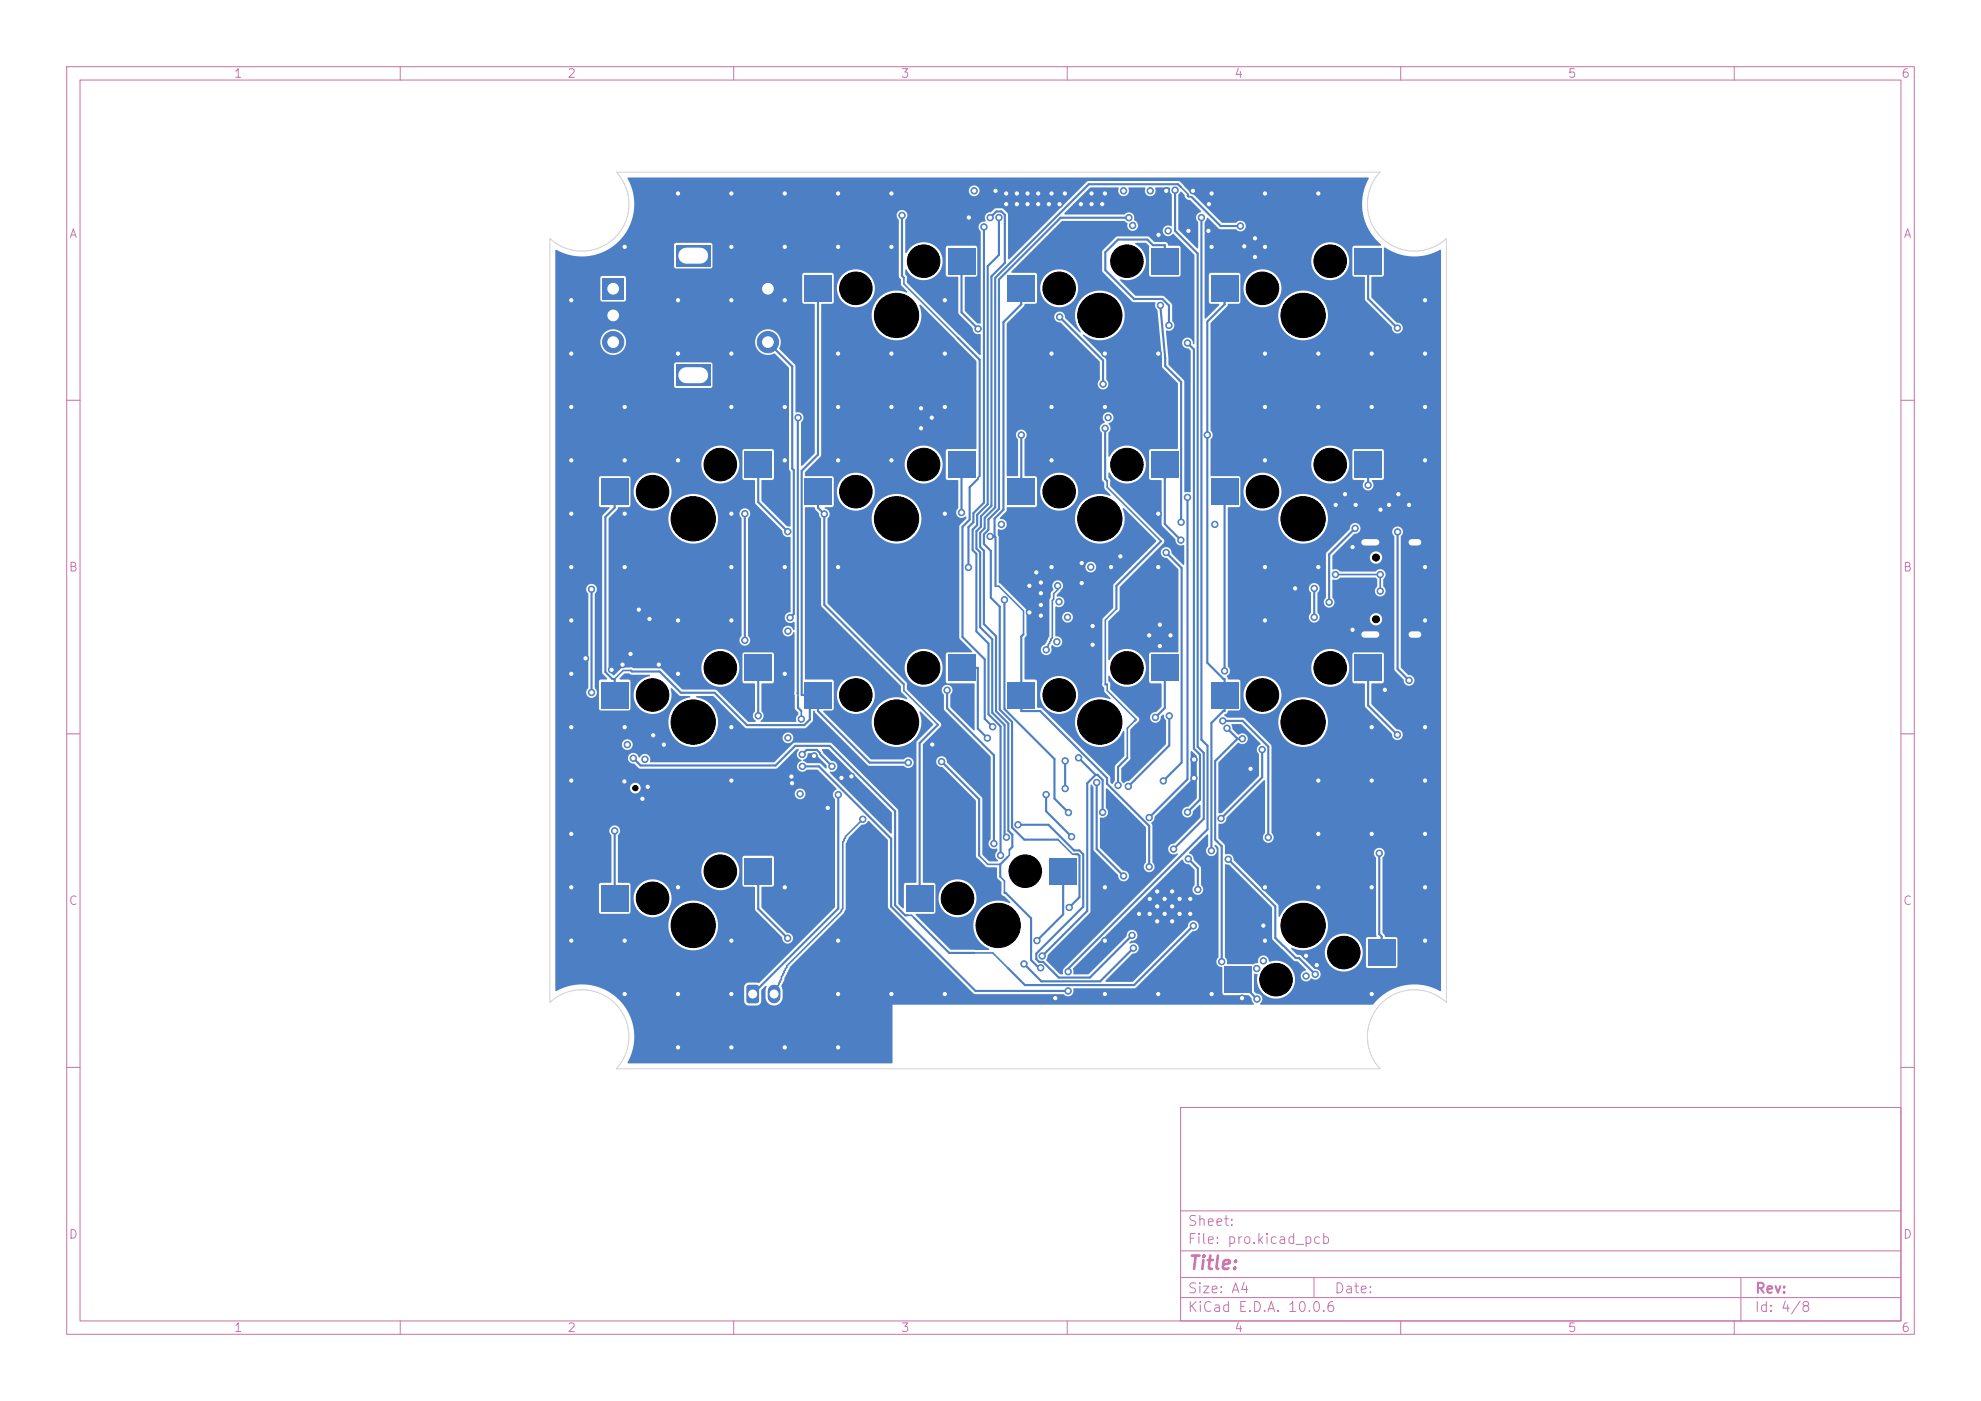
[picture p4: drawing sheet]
<svg xmlns="http://www.w3.org/2000/svg" width="297mm" height="210mm" viewBox="0 0 297 210" stroke-linecap="round" stroke-linejoin="round" font-family="sans-serif">
<defs><g id="words">
<text font-size="2" fill="#c872ab" x="178" y="190.8">Title:</text>
<g font-size="1.5" fill="#c872ab">
<text x="178" y="184.1">Sheet:</text>
<text x="178" y="186.8">File: pro.kicad_pcb</text>
<text x="178" y="197">KiCad E.D.A. 10.0.6</text>
<text x="178" y="194.2">Size: A4</text>
<text x="200" y="194.2">Date:</text>
<text x="263" y="197">Id: 4/8</text>
<text x="263" y="194.2">Rev:</text>
</g>
<g font-size="1.3" fill="#c872ab">
<text x="35" y="12">1</text>
<text x="85" y="12">2</text>
<text x="135" y="12">3</text>
<text x="185" y="12">4</text>
<text x="235" y="12">5</text>
<text x="285" y="12">6</text>
<text x="10.3" y="36">A</text>
<text x="285.3" y="36">A</text>
<text x="10.2" y="86">B</text>
<text x="285.2" y="86">B</text>
<text x="10.2" y="136">C</text>
<text x="285.2" y="136">C</text>
<text x="10.2" y="186">D</text>
<text x="285.2" y="186">D</text>
<text x="35" y="200">1</text>
<text x="85" y="200">2</text>
<text x="135" y="200">3</text>
<text x="185" y="200">4</text>
<text x="235" y="200">5</text>
<text x="285" y="200">6</text>
</g>
</g></defs>
<g fill="none" stroke="#c872ab" stroke-width=".15">
<path d="M10 10h277v190h-277zM12 12h273v186h-273zM60 10v2M110 10v2M160 10v2M210 10v2M260 10v2M10 60h2M285 60h2M10 110h2M285 110h2M10 160h2"/>
<path d="M177 166h108v32h-108zM285 160h2M60 198v2M110 198v2M160 198v2M177 194.5h108M177 191.5h108M177 187.5h108M177 181.5h108M197 191.5v3M210 198v2M260 198v2"/>
<path d="M261 191.5v6.5"/>
</g>
<circle cx="156.1" cy="88.9" r=".48" fill="#4d7fc4" stroke="#4d7fc4" stroke-width=".15"/>
<path d="M155.7 88.5h.8v2.6h-.8z" fill="#4d7fc4"/>
<circle cx="156.1" cy="90.7" r=".48" fill="#4d7fc4" stroke="#4d7fc4" stroke-width=".15"/>
<path d="M112 147.7l.3-.1h1.1a.4 .4 0 0 1 .4 .4v2a.4 .4 0 0 1-.4 .4h-1.1a.4 .4 0 0 1-.4-.4v-2z" fill="#4d7fc4"/>
<path d="M116.1 148.6v.8" fill="none" stroke="#4d7fc4" stroke-width="1.9"/>
<g fill="#4d7fc4" stroke="#4d7fc4" stroke-width=".15">
<circle cx="176.9" cy="137" r=".48"/>
<circle cx="176.9" cy="134.7" r=".48"/>
<circle cx="175.7" cy="138.1" r=".48"/>
<circle cx="175.7" cy="135.9" r=".48"/>
<circle cx="175.7" cy="133.6" r=".48"/>
<circle cx="174.6" cy="137" r=".48"/>
<circle cx="174.6" cy="134.7" r=".48"/>
<circle cx="173.5" cy="138.1" r=".48"/>
<circle cx="173.5" cy="135.9" r=".48"/>
<circle cx="173.5" cy="133.6" r=".48"/>
<circle cx="172.4" cy="137" r=".48"/>
<circle cx="172.4" cy="134.7" r=".48"/>
</g>
<path d="M204.6 95.1h1.7M204.6 81.3h1.7M211.7 95.1h.9M211.7 81.3h.9" fill="none" stroke="#4d7fc4" stroke-width="1.6"/>
<path d="M90.3 41.7h3.2v3.2h-3.2z" fill="#4d7fc4"/>
<g fill="#4d7fc4" stroke="#4d7fc4" stroke-width=".15">
<circle cx="91.9" cy="51.3" r="1.6"/>
<circle cx="91.9" cy="47.3" r="1.6"/>
</g>
<g fill="#4d7fc4">
<path d="M101.4 36.7h5.1v3.2h-5.1z"/>
<path d="M101.4 54.6h5.1v3.2h-5.1z"/>
</g>
<g fill="#4d7fc4" stroke="#4d7fc4" stroke-width=".15">
<circle cx="115.1" cy="51.3" r="1.6"/>
<circle cx="115.1" cy="43.3" r="1.6"/>
</g>
<g fill="#4d7fc4">
<path d="M181.6 102.2h4v4h-4z"/>
<path d="M203.1 98.1h4.1v4h-4.1z"/>
<path d="M181.6 71.7h4v4h-4z"/>
<path d="M203.1 67.6h4.1v4h-4.1z"/>
<path d="M181.6 41.2h4v4h-4z"/>
<path d="M203.1 37.2h4.1v4h-4.1z"/>
<path d="M90.1 132.7h4.1v4h-4.1z"/>
<path d="M111.6 128.6h4.1v4h-4.1z"/>
<path d="M135.8 132.7h4.1v4h-4.1z"/>
<path d="M157.4 128.6h4v4h-4z"/>
<path d="M120.6 102.2h4.1v4h-4.1z"/>
<path d="M142.1 98.1h4.1v4h-4.1z"/>
<path d="M90.1 71.7h4.1v4h-4.1z"/>
<path d="M111.6 67.6h4.1v4h-4.1z"/>
<path d="M120.6 41.2h4.1v4h-4.1z"/>
<path d="M142.1 37.2h4.1v4h-4.1z"/>
<path d="M151.1 102.2h4.1v4h-4.1z"/>
<path d="M172.6 98.1h4.1v4h-4.1z"/>
<path d="M205.1 140.8h4.1v4h-4.1z"/>
<path d="M183.6 144.9h4.1v4h-4.1z"/>
<path d="M90.1 102.2h4.1v4h-4.1z"/>
<path d="M111.6 98.1h4.1v4h-4.1z"/>
<path d="M151.1 41.2h4.1v4h-4.1z"/>
<path d="M172.6 37.2h4.1v4h-4.1z"/>
<path d="M151.1 71.7h4.1v4h-4.1z"/>
<path d="M172.6 67.6h4.1v4h-4.1z"/>
<path d="M120.6 71.7h4.1v4h-4.1z"/>
<path d="M142.1 67.6h4.1v4h-4.1z"/>
</g>
<g fill="#4d7fc4" stroke="#4d7fc4" stroke-width=".15">
<circle cx="158.9" cy="47.5" r=".48"/>
<circle cx="165.4" cy="57.6" r=".48"/>
<circle cx="174.4" cy="117.1" r=".48"/>
<circle cx="174.8" cy="82.8" r=".48"/>
<circle cx="144.2" cy="76.8" r=".48"/>
<circle cx="174" cy="45.8" r=".48"/>
<circle cx="177.1" cy="78.3" r=".48"/>
<circle cx="169.9" cy="142.1" r=".48"/>
<circle cx="153.5" cy="144.5" r=".48"/>
<circle cx="162.1" cy="30.6" r=".48"/>
<circle cx="189.7" cy="69" r=".48"/>
<circle cx="188.2" cy="35.7" r=".48"/>
<circle cx="91.7" cy="100.4" r=".48"/>
<circle cx="109.7" cy="85" r=".48"/>
<circle cx="187.5" cy="115.2" r=".48"/>
<circle cx="213.7" cy="109" r=".48"/>
<circle cx="141.7" cy="61" r=".48"/>
<circle cx="101.7" cy="53" r=".48"/>
<circle cx="101.7" cy="157" r=".48"/>
<circle cx="181.2" cy="34.6" r=".48"/>
<circle cx="173.9" cy="96.8" r=".48"/>
<circle cx="93.7" cy="85" r=".48"/>
<circle cx="189.7" cy="133" r=".48"/>
<circle cx="203.3" cy="75.7" r=".48"/>
<circle cx="101.7" cy="101" r=".48"/>
<circle cx="205.7" cy="61" r=".48"/>
<circle cx="93.7" cy="61" r=".48"/>
<circle cx="189.7" cy="37" r=".48"/>
<circle cx="188.2" cy="38.5" r=".48"/>
<circle cx="205.7" cy="117" r=".48"/>
<circle cx="125.7" cy="157" r=".48"/>
<circle cx="122.1" cy="113.3" r=".48"/>
<circle cx="85.7" cy="101" r=".48"/>
<circle cx="154.3" cy="87.8" r=".48"/>
<circle cx="118.8" cy="117.4" r=".48"/>
<circle cx="163.7" cy="29" r=".48"/>
<circle cx="85.7" cy="93" r=".48"/>
<circle cx="197.7" cy="117" r=".48"/>
<circle cx="117.7" cy="157" r=".48"/>
<circle cx="101.7" cy="93" r=".48"/>
<circle cx="189.7" cy="141" r=".48"/>
<circle cx="186.6" cy="36.9" r=".48"/>
<circle cx="85.7" cy="141" r=".48"/>
<circle cx="117.7" cy="69" r=".48"/>
<circle cx="138.1" cy="64.2" r=".48"/>
<circle cx="213.7" cy="53" r=".48"/>
<circle cx="85.7" cy="69" r=".48"/>
<circle cx="85.7" cy="53" r=".48"/>
<circle cx="125.7" cy="37" r=".48"/>
<circle cx="205.7" cy="133" r=".48"/>
<circle cx="85.7" cy="125" r=".48"/>
<circle cx="96.3" cy="119.7" r=".48"/>
<circle cx="93.3" cy="99.6" r=".48"/>
<circle cx="125.7" cy="61" r=".48"/>
<circle cx="109.7" cy="157" r=".48"/>
<circle cx="109.7" cy="29" r=".48"/>
<circle cx="87.8" cy="98.7" r=".48"/>
<circle cx="133.7" cy="61" r=".48"/>
<circle cx="154.1" cy="30.6" r=".48"/>
<circle cx="95.8" cy="91.4" r=".48"/>
<circle cx="162.2" cy="84.4" r=".48"/>
<circle cx="205.7" cy="53" r=".48"/>
<circle cx="109.7" cy="141" r=".48"/>
<circle cx="109.7" cy="117" r=".48"/>
<circle cx="189.7" cy="29" r=".48"/>
<circle cx="157.7" cy="29" r=".48"/>
<circle cx="189.4" cy="138.7" r=".48"/>
<circle cx="109.7" cy="93" r=".48"/>
<circle cx="98.8" cy="99.6" r=".48"/>
<circle cx="197.7" cy="85" r=".48"/>
<circle cx="149.3" cy="28.6" r=".48"/>
<circle cx="141.7" cy="53" r=".48"/>
<circle cx="85.7" cy="133" r=".48"/>
<circle cx="117.7" cy="37" r=".48"/>
<circle cx="194.2" cy="88.2" r=".48"/>
<circle cx="163.7" cy="30.6" r=".48"/>
<circle cx="165.7" cy="53" r=".48"/>
<circle cx="101.7" cy="29" r=".48"/>
<circle cx="109.7" cy="37" r=".48"/>
<circle cx="213.7" cy="117" r=".48"/>
<circle cx="155.4" cy="85.8" r=".48"/>
<circle cx="202.8" cy="94.4" r=".48"/>
<circle cx="133.7" cy="53" r=".48"/>
<circle cx="174.9" cy="28.6" r=".48"/>
<circle cx="133.7" cy="149" r=".48"/>
<circle cx="138.1" cy="61.2" r=".48"/>
<circle cx="181.7" cy="37" r=".48"/>
<circle cx="101.7" cy="149" r=".48"/>
<circle cx="85.7" cy="77" r=".48"/>
<circle cx="155.7" cy="29" r=".48"/>
<circle cx="170.8" cy="137" r=".48"/>
<circle cx="189.7" cy="53" r=".48"/>
<circle cx="213.7" cy="69" r=".48"/>
<circle cx="157.7" cy="53" r=".48"/>
<circle cx="213.7" cy="93" r=".48"/>
<circle cx="133.7" cy="29" r=".48"/>
<circle cx="126.2" cy="116.6" r=".48"/>
<circle cx="150.9" cy="30.6" r=".48"/>
<circle cx="85.7" cy="45" r=".48"/>
<circle cx="165.7" cy="61" r=".48"/>
<circle cx="189.7" cy="85" r=".48"/>
<circle cx="207" cy="76.4" r=".48"/>
<circle cx="139.8" cy="111.6" r=".48"/>
<circle cx="172.3" cy="95.2" r=".48"/>
<circle cx="125.7" cy="85" r=".48"/>
<circle cx="125.7" cy="141" r=".48"/>
<circle cx="117.7" cy="85" r=".48"/>
<circle cx="165.7" cy="149" r=".48"/>
<circle cx="173.7" cy="53" r=".48"/>
<circle cx="208.3" cy="75.7" r=".48"/>
<circle cx="173.7" cy="77" r=".48"/>
<circle cx="109.7" cy="77" r=".48"/>
<circle cx="125.7" cy="53" r=".48"/>
<circle cx="125.7" cy="69" r=".48"/>
<circle cx="200.3" cy="75.7" r=".48"/>
<circle cx="165.7" cy="133" r=".48"/>
<circle cx="125.7" cy="149" r=".48"/>
<circle cx="181.7" cy="29" r=".48"/>
<circle cx="213.7" cy="61" r=".48"/>
<circle cx="175.5" cy="95.2" r=".48"/>
<circle cx="101.7" cy="45" r=".48"/>
<circle cx="117.7" cy="29" r=".48"/>
<circle cx="197.7" cy="53" r=".48"/>
<circle cx="173.7" cy="35.2" r=".48"/>
<circle cx="178.9" cy="28.6" r=".48"/>
<circle cx="205.7" cy="125" r=".48"/>
<circle cx="189.7" cy="93" r=".48"/>
<circle cx="178.5" cy="137" r=".48"/>
<circle cx="93.7" cy="69" r=".48"/>
<circle cx="118.7" cy="116.4" r=".48"/>
<circle cx="93.7" cy="109" r=".48"/>
<circle cx="101.7" cy="133" r=".48"/>
<circle cx="157.7" cy="85" r=".48"/>
<circle cx="157.7" cy="69" r=".48"/>
<circle cx="117.7" cy="101" r=".48"/>
<circle cx="93.6" cy="117.1" r=".48"/>
<circle cx="197.7" cy="29" r=".48"/>
<circle cx="97.9" cy="110.2" r=".48"/>
<circle cx="157.7" cy="61" r=".48"/>
<circle cx="158.9" cy="30.6" r=".48"/>
<circle cx="213.7" cy="133" r=".48"/>
<circle cx="109.7" cy="61" r=".48"/>
<circle cx="141.7" cy="149" r=".48"/>
<circle cx="93.7" cy="37" r=".48"/>
<circle cx="201.7" cy="74.1" r=".48"/>
<circle cx="179" cy="113.8" r=".48"/>
<circle cx="213.7" cy="45" r=".48"/>
<circle cx="163.8" cy="93.8" r=".48"/>
<circle cx="163.8" cy="96.6" r=".48"/>
<circle cx="99.5" cy="111.6" r=".48"/>
<circle cx="173.9" cy="93.6" r=".48"/>
<circle cx="181.7" cy="149" r=".48"/>
<circle cx="195.8" cy="143.3" r=".48"/>
<circle cx="213.7" cy="125" r=".48"/>
<circle cx="109.7" cy="45" r=".48"/>
<circle cx="165.7" cy="29" r=".48"/>
<circle cx="124.1" cy="121.1" r=".48"/>
<circle cx="133.7" cy="69" r=".48"/>
<circle cx="197.7" cy="133" r=".48"/>
<circle cx="133.7" cy="37" r=".48"/>
<circle cx="178.2" cy="34.6" r=".48"/>
<circle cx="156.1" cy="87.3" r=".48"/>
<circle cx="85.7" cy="109" r=".48"/>
<circle cx="93.7" cy="149" r=".48"/>
<circle cx="166.6" cy="85" r=".48"/>
<circle cx="197.7" cy="61" r=".48"/>
<circle cx="186.2" cy="149.6" r=".48"/>
<circle cx="156.1" cy="92.3" r=".48"/>
<circle cx="152.5" cy="30.6" r=".48"/>
<circle cx="157.3" cy="30.6" r=".48"/>
<circle cx="159.7" cy="29" r=".48"/>
<circle cx="93.7" cy="141" r=".48"/>
<circle cx="150.9" cy="29" r=".48"/>
<circle cx="209.7" cy="74.1" r=".48"/>
<circle cx="85.7" cy="61" r=".48"/>
<circle cx="154.3" cy="91.8" r=".48"/>
<circle cx="117.7" cy="61" r=".48"/>
<circle cx="202.8" cy="82" r=".48"/>
<circle cx="181.3" cy="30.6" r=".48"/>
<circle cx="173.7" cy="149" r=".48"/>
<circle cx="211.3" cy="75.7" r=".48"/>
<circle cx="155.7" cy="30.6" r=".48"/>
<circle cx="93.7" cy="77" r=".48"/>
<circle cx="117.7" cy="133" r=".48"/>
<circle cx="205.7" cy="149" r=".48"/>
<circle cx="168" cy="83.4" r=".48"/>
<circle cx="97.4" cy="92.8" r=".48"/>
<circle cx="145.3" cy="32.6" r=".48"/>
<circle cx="207.6" cy="103.4" r=".48"/>
<circle cx="109.7" cy="53" r=".48"/>
<circle cx="213.7" cy="85" r=".48"/>
<circle cx="109.7" cy="149" r=".48"/>
<circle cx="152.5" cy="29" r=".48"/>
<circle cx="179" cy="116.6" r=".48"/>
<circle cx="94.5" cy="98" r=".48"/>
<circle cx="165.3" cy="30.6" r=".48"/>
<circle cx="109.7" cy="109" r=".48"/>
<circle cx="205.7" cy="109" r=".48"/>
<circle cx="97.1" cy="117.9" r=".48"/>
<circle cx="154.1" cy="29" r=".48"/>
<circle cx="197.7" cy="125" r=".48"/>
<circle cx="117.7" cy="45" r=".48"/>
<circle cx="141.7" cy="45" r=".48"/>
<circle cx="141.7" cy="77" r=".48"/>
<circle cx="197.4" cy="144.7" r=".48"/>
<circle cx="189.7" cy="61" r=".48"/>
<circle cx="158.2" cy="149.6" r=".48"/>
<circle cx="162.2" cy="87.4" r=".48"/>
<circle cx="85.7" cy="117" r=".48"/>
<circle cx="125.7" cy="29" r=".48"/>
<circle cx="213.7" cy="141" r=".48"/>
<circle cx="173.7" cy="85" r=".48"/>
<circle cx="178.5" cy="134.7" r=".48"/>
<circle cx="85.7" cy="85" r=".48"/>
<circle cx="101.7" cy="69" r=".48"/>
<circle cx="127.7" cy="116.4" r=".48"/>
<circle cx="139.7" cy="62.6" r=".48"/>
<circle cx="165.7" cy="141" r=".48"/>
<circle cx="152.6" cy="123.6" r=".48"/>
<circle cx="169.7" cy="140.2" r=".48"/>
<circle cx="120" cy="119" r=".48"/>
<circle cx="94.1" cy="111.6" r=".48"/>
<circle cx="188.4" cy="145.2" r=".48"/>
<circle cx="168.5" cy="28.6" r=".48"/>
<circle cx="150.1" cy="78.6" r=".48"/>
<circle cx="118.1" cy="94.6" r=".48"/>
<circle cx="169.8" cy="33.8" r=".48"/>
<circle cx="158.8" cy="90.2" r=".48"/>
<circle cx="195.8" cy="146.3" r=".48"/>
<circle cx="182.1" cy="78.6" r=".48"/>
<circle cx="166.1" cy="62.6" r=".48"/>
<circle cx="160.1" cy="92.5" r=".48"/>
<circle cx="172.5" cy="28.6" r=".48"/>
<circle cx="146.1" cy="28.6" r=".48"/>
<circle cx="118.1" cy="110.6" r=".48"/>
<circle cx="175.1" cy="34.6" r=".48"/>
<circle cx="96.7" cy="113.8" r=".48"/>
<circle cx="163.5" cy="85" r=".48"/>
<circle cx="158.5" cy="96.2" r=".48"/>
<circle cx="189.4" cy="144" r=".48"/>
<circle cx="94.9" cy="113.7" r=".48"/>
<circle cx="178.9" cy="138.8" r=".48"/>
<circle cx="197" cy="88.2" r=".48"/>
<circle cx="197" cy="92.5" r=".48"/>
<circle cx="209.5" cy="79.7" r=".48"/>
<circle cx="211.3" cy="102" r=".48"/>
<circle cx="183.1" cy="122.7" r=".48"/>
<circle cx="189.2" cy="112.4" r=".48"/>
<circle cx="205.1" cy="72.7" r=".48"/>
<circle cx="158.6" cy="87.8" r=".48"/>
<circle cx="156.9" cy="97.4" r=".48"/>
<circle cx="160.2" cy="121.8" r=".48"/>
<circle cx="150.6" cy="89.9" r=".48"/>
<circle cx="125.7" cy="119.1" r=".48"/>
<circle cx="129.4" cy="122.8" r=".48"/>
<circle cx="88.7" cy="103.8" r=".48"/>
<circle cx="88.7" cy="88.3" r=".48"/>
<circle cx="135.2" cy="32.3" r=".48"/>
<circle cx="148.8" cy="108.9" r=".48"/>
<circle cx="178" cy="121.7" r=".48"/>
<circle cx="178" cy="51.4" r=".48"/>
<circle cx="209.5" cy="49.2" r=".48"/>
<circle cx="184" cy="109.2" r=".48"/>
<circle cx="183.2" cy="144.2" r=".48"/>
<circle cx="119.7" cy="62.6" r=".48"/>
<circle cx="120.1" cy="107.8" r=".48"/>
<circle cx="186.3" cy="110.7" r=".48"/>
<circle cx="120.3" cy="114.9" r=".48"/>
<circle cx="160.1" cy="148.5" r=".48"/>
<circle cx="179.6" cy="133.3" r=".48"/>
<circle cx="178.2" cy="128.7" r=".48"/>
<circle cx="120.3" cy="113.1" r=".48"/>
<circle cx="160.7" cy="125.4" r=".48"/>
<circle cx="124.7" cy="114.9" r=".48"/>
<circle cx="156.8" cy="119.1" r=".48"/>
<circle cx="164.4" cy="117.3" r=".48"/>
<circle cx="168.5" cy="131.3" r=".48"/>
<circle cx="123.6" cy="77" r=".48"/>
<circle cx="148.4" cy="80.4" r=".48"/>
<circle cx="172.3" cy="129.9" r=".48"/>
<circle cx="206.8" cy="127.9" r=".48"/>
<circle cx="153.1" cy="65.2" r=".48"/>
<circle cx="181.6" cy="127.5" r=".48"/>
<circle cx="181" cy="65.2" r=".48"/>
<circle cx="183.3" cy="108.1" r=".48"/>
<circle cx="190.1" cy="125.5" r=".48"/>
<circle cx="136.2" cy="114.3" r=".48"/>
<circle cx="200.2" cy="86.1" r=".48"/>
<circle cx="206.9" cy="88.6" r=".48"/>
<circle cx="206.9" cy="86.1" r=".48"/>
<circle cx="165.3" cy="121.8" r=".48"/>
<circle cx="184.1" cy="128.8" r=".48"/>
<circle cx="197.2" cy="146" r=".48"/>
<circle cx="161.7" cy="113.6" r=".48"/>
<circle cx="156.3" cy="143.3" r=".48"/>
<circle cx="175.3" cy="107.3" r=".48"/>
<circle cx="92.2" cy="124.5" r=".48"/>
<circle cx="169.2" cy="117.9" r=".48"/>
<circle cx="183.6" cy="100.6" r=".48"/>
<circle cx="165.7" cy="64.2" r=".48"/>
<circle cx="167.6" cy="117.7" r=".48"/>
<circle cx="178" cy="74.5" r=".48"/>
<circle cx="172.3" cy="122.6" r=".48"/>
<circle cx="159.7" cy="118.2" r=".48"/>
<circle cx="159.7" cy="114.1" r=".48"/>
<circle cx="149" cy="126.5" r=".48"/>
<circle cx="118.5" cy="92.6" r=".48"/>
<circle cx="142" cy="103.5" r=".48"/>
<circle cx="175.9" cy="127.3" r=".48"/>
<circle cx="176.2" cy="28.5" r=".48"/>
<circle cx="150" cy="128.2" r=".48"/>
<circle cx="149.8" cy="32.6" r=".48"/>
<circle cx="160.3" cy="136" r=".48"/>
<circle cx="169.3" cy="32.6" r=".48"/>
<circle cx="150.9" cy="125.5" r=".48"/>
<circle cx="148.5" cy="32.6" r=".48"/>
<circle cx="141.2" cy="114.2" r=".48"/>
<circle cx="186" cy="33.9" r=".48"/>
<circle cx="156" cy="145.1" r=".48"/>
<circle cx="160.1" cy="145.7" r=".48"/>
<circle cx="180.1" cy="32.6" r=".48"/>
<circle cx="203.2" cy="79.2" r=".48"/>
<circle cx="199.3" cy="90.3" r=".48"/>
<circle cx="111.7" cy="96" r=".48"/>
<circle cx="111.7" cy="77" r=".48"/>
<circle cx="209.5" cy="110.1" r=".48"/>
<circle cx="145.2" cy="85.1" r=".48"/>
<circle cx="147.5" cy="34" r=".48"/>
<circle cx="173.2" cy="107.5" r=".48"/>
<circle cx="118.1" cy="79.7" r=".48"/>
<circle cx="148" cy="110.6" r=".48"/>
<circle cx="175.3" cy="48.8" r=".48"/>
<circle cx="177" cy="81" r=".48"/>
<circle cx="188.5" cy="149.8" r=".48"/>
<circle cx="146.6" cy="49.3" r=".48"/>
<circle cx="155.5" cy="141" r=".48"/>
<circle cx="113.7" cy="107.3" r=".48"/>
<circle cx="118.1" cy="140.6" r=".48"/>
</g>
<g fill="none" stroke="#4d7fc4" stroke-width=".32">
<path d="M135.2 32.3v9l.3 .3M144.2 39.2v7.6l2.4 2.5M147.5 34v41.4l-1.6 1.5v1.4l-.7 .7v6.1M148.5 32.6l.9-.9h.7l.6 .5v7.2l-2.1 2v34.4l-1.5 1.6v1.6l-.7 .6v2.6l.6 .6v11.2l1.8 1.8v11l1.8 1.9v16.5l.3 .3M149.8 32.6v5.6l-1.7 1.7v35.7l-1.6 1.6v1.5l-.7 .7v3.1l.6 .5v11.7l1.8 1.8v10.6l1.8 1.8v19.3M169.3 32.6h-10.3l-9.2 9.3v34.4l-1.6 1.6v1.5l-.7 .7v1.4l1 1.1v7l1.4 1.3v15.5l1.8 1.8v15.8l1.9 1.9h5M174.6 39.2v-2.4h-1.7l-.9-.9h-4.4l-1.9 1.9v2.7l4.3 4.3h4.3l1 1v3M176.2 28.5v6.1l3.4 3.4v73.9l.9 1v9.8l-4.6 4.6M177.1 28l-.5-.4h-13.4l-14 14.1v34.3l-1.6 1.6v1.6l-.6 .7v2.1l.5 .6v11l1.8 1.8v11.2l1.9 1.8v16.1l.6 .6v1.9l-.5 .4M178.1 29.2l.1 .3M178.7 29.6l4.3 4.3h3M180.1 32.6v78.3l.9 .9v12.5l-20.9 20.9v.5"/>
<path d="M205.1 39.2v5.6l4.4 4.4M115.1 51.3l3.7 3.6v15.3l.2 .3v21.5l-.5 .6M122.6 43.2v24.9l-2.4 2.5v33.6h2.4v2.4l7.8 7.7h5.8M143.6 50.6l3.3 3.3v17.5M153.1 43.2v2.4l-2.7 2.7v28.1l-1.3 1.3v2.7M158.9 47.5l6.5 6.5v3.6M174 46l.7 7.7v1.2l2 2M174 45.8v.2M174 46h.1M176.7 56.9l.4 .3v21.1M176.7 56.9h.1M178 51.4l1 1v59.8l.9 .9v6.8l-1.9 1.8"/>
<path d="M183.6 43.2v2.4l-2.6 2.6v51.1l2.4 2.5h.2v4.8h-.2l-1.8 1.8v19.1M92.2 73.7v2.4l-1.4 1.4v23.2l1 1.1h.4v2.4M111.7 77v19M113.7 69.6v5.7l4.4 4.4M119.7 62.6l-.1 41.3M122.6 73.7v2.4l1 .9v13.7l11.9 11.9M144.2 69.6v7.2M146.6 71.8l-1.2 1.2v4.9l-1.1 1.1v16.5l3.3 3.3v9l1.2 1.1M153.1 65.2v8.5M165.7 64.2v7.6l.3 .3M174.6 69.6v9l2.4 2.4M174.6 71.8h.1"/>
<path d="M178 74.5v42.3l-5.7 5.8M183.6 73.7v26.9M203.2 79.2l-3.9 3.9v7.2M205.1 69.6v3.1M209.5 79.7v20.6l1.8 1.7M88.7 88.3v15.5M148.4 80.4h.7M149.1 80.4l.2 .2v7.3M150.6 89.9v16.4l7.5 7.5v5.9l2.1 2.1M153.5 95.1l-.4 .3v11.2h2.8l10.1 10v.9l6.3 6.3v6.1M174.1 81.1l-6.7 6.7v3.5M174.8 82.8l2.4 2.3v29.2l-2.8 2.8"/>
<path d="M197 88.2v4.3M94.6 100.5l.1 .2h4.2l3.2 3.1h5l4.9 4.9h8.6l.8-.8v-3.7M94.9 113.7l1.1 1h20.3l2.9-2.9h5.2l9.8 9.8v14.1l1.5 1.5h.4M113.7 100.1v7.2M119.6 104.5v1.6l.5 .5M120.3 114.9h2.5l10.8 10.8v10.2l12.7 12.6h13.8M122.9 112.9l-.4-.5h-1.6l-.6 .7M123 113.2l1.7 1.7M125.7 119.1v17.1l-12.8 12.8M140.6 108.6l-2.7 2.8v23.3M141.2 114.2l5.6 5.6v8.5M142 103.5v2.7l7 7v13.3"/>
<path d="M144.2 100.1h2.4v9.1l1.4 1.4M156.8 119.1v2.5l3.9 3.8M159.7 114.1v4.1M161.7 113.6l2.6 2.6M164.3 116.2l-1.3 1.2v19.2l-6.7 6.7M164.3 116.2h.2l.8 .7v4.9M164.4 117.3v10l4.1 4M165.7 102.6h.3M169 113.6l-1.4 1.4v2.7M170.3 107.8l-.2 .2M174.6 100.1v6l-1.4 1.4M175.3 107.3v4.4l-6.1 6.2"/>
<path d="M183.3 108.1h3l3.8 3.8v13.6M184 109.2l1.5 1.5M185.5 110.7l-3.3 3.4v11.8l1 .9v17.4M185.5 110.7h.8M189.2 112.4v4.1l-6.1 6.2M205.1 100.1v5.6l4.4 4.4M92.2 124.5v10.2M113.7 130.6v5.6l4.4 4.4M137.1 137.6l5.2 5.2h3.7M150.6 133.8h.2l3.8 3.9v6.2l1.1 1.2h.3M151.1 128.5l-1.1 1.1v1.8M152.6 123.6h4.6l3.8 3.9"/>
<path d="M159.4 130.6v6.5l-3.9 3.9M161 127.5h.1M161 127.5h.8l.6 .6v7.8l-7 7v.9l.4 .4h.6l2.3 2.3h4.7l6.3-6.3M161.2 128h.4l.2 .3v6.2l-1.5 1.5M178.2 128.7l1.4 1.5v3.1M178.9 138.8l-8.9 8.9h-16.3M184.1 128.8l7.1 7.1v4.7l1.2 1.2M206.8 127.9v12.1l.3 .4v2.4M151.1 145.1l2.6 2.6M153.7 147.7h.1M169.9 142.1l-5 5h-8.8l-2.6-2.6M185.6 146.9l2.9 2.9"/>
<path d="M192.6 142l1.7 1.6h.5l2.4 2.4"/>
</g>
<g fill="none" stroke="#4d7fc4" stroke-width=".24">
<path d="M177.1 28l1 1.1v.1M178.2 29.5h.4l.1 .1M135.5 41.6v1l8.1 8M146.9 71.4l-.3 .2v.2M166 72.1v.9l8.1 8.1M149.3 87.9h.4l3.8 3.7v3.5M158.6 87.8v.6l-.6 .6v.8l-.2 .2v5.6l-.2 .2v.2l-.2 .2v.2l-.2 .2-.3 .8M167.4 91.3l-1.7 1.6v9.7M94.6 100.5h-1.2l-1.2 1.3M119.6 103.9v.6M120.1 106.6v1.2M122.9 112.9l.1 .3"/>
<path d="M135.5 102.6v.9l5.1 5.1M166 102.6v.9l4.3 4.3M170.1 108l-1.1 1.2v4.4M129.4 122.8l-2.6 2.6-.2 .6-.2 .2v10l-.2 .2v.2l-8.2 8.2v.2l-.4 .6-.2 .6-.2 .2v.4l-.8 1.4-.3 .8M136.1 137.2h.6l.4 .4M146.8 128.3l1.3 1.3h1.9M150 131.4l.6 .7v1.7M151.3 127.4v.8l-.2 .3M158.6 125.9l2.2 2.1h.4M146 142.8h2.8l2.3 2.3M192.4 141.8l.2 .2"/>
</g>
<path d="M200.2 86.1h6.7v2.5" fill="none" stroke="#4d7fc4" stroke-width=".25"/>
<g fill="#4d7fc4">
<path d="M83.3 37.5l2.3 .8 2.1 .1 1.2-.1 1.3-.4 1-.5 1-.7h8.9v3.3l.1 .2h5.3h.2l.1-.2v-3.3l-.2-.3h-5.3l-.2 .1v.2h-8.9l.9-.9 .6-.8 .6-.9 .4-1.1 .3-.9 .1-1.4-.1-1-.2-1.2h50.5v.2a.81 .81 0 0 0 1.2 .6 .81 .81 0 0 0 0-1.4 .81 .81 0 0 0-1.2 .6h-50.5l-.7-1.7 .1-.2h110.9l.1 .2-.6 1.2-.3 1.5-.1 1.2 .1 1.4 .3 1.1 .6 1.3 .7 .9 1 1.1a.18 .18 0 0 1 .1 .1 .18 .18 0 0 1 0 .2h-4l-.2 .1v.2v4.1v.2l.2 .1h1.6l.1 3.5 4 4a.83 .83 0 0 0 .7 1 .83 .83 0 0 0 .9-.9 .83 .83 0 0 0-.9-.8l-3.8-3.8v-3h1.6l.3-.2v-4.2h.2l1 .6 .9 .4 2 .3 2.1-.1 2.3-.9 .1 111.1-.2 .1-1.4-.6-1.5-.4h-1.4l-1.2 .1-1.3 .4-1 .6-1.2 .8-1.1 1.1h-16.8l-.1-.1a.87 .87 0 0 0 .3-1 .87 .87 0 0 0-.9-.6l-.3-.3v-2.5l.1-.2 .4 .1a2.86 2.86 0 0 0 2.4 3.7 2.86 2.86 0 0 0 3.2-2.9 2.86 2.86 0 0 0-3.3-2.7l-.4 .1-.2-.1a.82 .82 0 0 0-.9-.9 .82 .82 0 0 0-.7 1.1l-.8 .3-3.8-.1-.1-.1a.9 .9 0 0 0-.3-.9v-13.9l.2-.1 .5 .1 6.4 6.4 .1 4.8 3.2 3.2 .6 .1 1.2 1.3a1.28 1.28 0 0 0-.8 1 .83 .83 0 0 0 .7 .7 .83 .83 0 0 0 .9-.4 .84 .84 0 0 0 1.4-.4 .84 .84 0 0 0-1-1.1l-1.9-2-.7-.1-.5-.5h4.7a2.84 2.84 0 0 0 3.9 2.8 2.84 2.84 0 0 0 1-4.6h1.3v4l.1 .2 .2 .1h4.1l.2-.1 .1-.2v-4.1l-.3-.2h-1.5l-.4-.7v-11.3a.83 .83 0 0 0 0-1.2 .83 .83 0 0 0-1.2 .1 .83 .83 0 0 0 .2 1.2v11.5l.1 .3-.1 .1h-1.3l-.2 .3h-1.3a2.84 2.84 0 0 0-3.1-.7 2.84 2.84 0 0 0-1.8 2.5h-4.7l-.3-.3v-.2a4.1 4.1 0 0 0 4.2-.6 3.7 3.7 0 0 0-.3-5.9 3.7 3.7 0 0 0-5.7 1.8l-.1-.1v-1.5l-.1-.2-6.7-6.7a.83 .83 0 0 0-1.2-.8l-.1-.1v-1.3l-.9-1.1v-2l.1-.2a.85 .85 0 0 0 1.1-.9l5.6-5.6 .2 .2v7.7a.83 .83 0 0 0-.2 1.3 .83 .83 0 0 0 1.3 0 .83 .83 0 0 0-.2-1.3v-12.9l-.1-.3-3.6-3.6h4.8a3.7 3.7 0 0 0 5.2 3.7 3.7 3.7 0 0 0 .8-6.4 3.7 3.7 0 0 0-6 2.2v.5h-4.8l-.5-.4h-2.4l-.5-.3 .1-.2 .4-.2 .2-.4h1.5l.2-.1 .1-.2v-2.2h.4v.4a2.84 2.84 0 0 0 4.3 2.2 2.84 2.84 0 0 0 0-4.9 2.84 2.84 0 0 0-4.3 2.3h-.4v-1.9l-.1-.2h-.2h-1.5l-.1-.2a.39 .39 0 0 1 .1-.6l.2-.6-.3-.6h12.5a2.84 2.84 0 0 0 3.8 2.9 2.84 2.84 0 0 0 1-4.7h1.4v4v.2l.2 .1 1.6 .1v3.3l.1 .2 4 4a.83 .83 0 0 0 .7 1 .83 .83 0 0 0 .9-.9 .83 .83 0 0 0-.9-.8l-3.8-3.8v-3l1.6-.1 .3-.2v-4.1l-.1-.2-.2-.1h-4.2l-.2 .1v.2h-1.4a2.84 2.84 0 0 0-3-.6 2.84 2.84 0 0 0-1.8 2.4h-12.5v-11.8h12.1l.1 .4 .3 .4v2.9a.82 .82 0 0 0 0 1.4 .82 .82 0 0 0 1.2-.5h7.6v.2a.93 .93 0 0 0 1.4 .7 .93 .93 0 0 0 0-1.6 .93 .93 0 0 0-1.4 .7h-7.6v-.5l-.3-.4v-1.6h1a.82 .82 0 0 0 1.1 .8 .82 .82 0 0 0 .2-1.4v-2.7a1.22 1.22 0 0 0 1.1-.3h5.3l.3 .2v1.2a.81 .81 0 0 0-.2 1.1 .81 .81 0 0 0 1.2 0 .81 .81 0 0 0-.1-1.1v-1.1a.83 .83 0 0 0 .1-1.3 .83 .83 0 0 0-1.2 0l-5.4 .1a1.04 1.04 0 0 0-1.1-.3v-1.9h5.6a.93 .93 0 0 0 1.2 1 .93 .93 0 0 0 .4-1.5 .93 .93 0 0 0-1.6 .2v.3h-5.6v-.2l3.2-3.3 .5-.1 .3-.3h4.9l.1 .4 .3 .4v19.9v.3l1.3 1.2a.83 .83 0 0 0 .8 1 .83 .83 0 0 0 .9-.9 .83 .83 0 0 0-1-.7l-1.1-1.2v-19.7a.81 .81 0 0 0-.1-1.3 .81 .81 0 0 0-1.2 .6h-4.9l.1-.1a.82 .82 0 0 0-.7-1.1 .82 .82 0 0 0-.9 1l-3.5 3.5v6.7l-.3 .6h-1l.1-1.4a.81 .81 0 0 0-.2-1.3 .81 .81 0 0 0-1.2 .6h-12.1v-10.6h7.6v.5a3.7 3.7 0 0 0 5.6 3 3.7 3.7 0 0 0 0-6.4 3.7 3.7 0 0 0-5.6 2.9h-7.6v-1.4l1.6-.1 .2-.1 .1-.2v-2.2h.4v.4a2.84 2.84 0 0 0 4.3 2.2 2.84 2.84 0 0 0 0-4.8 2.84 2.84 0 0 0-4.3 2.2h-.4v-1.8l-.2-.3-4.3-.1v-1.9h15.1v.4a2.84 2.84 0 0 0 4 2.4 2.84 2.84 0 0 0 .8-4.6h1.4v4.1v.2l.2 .1h1.5l.1 .1a.83 .83 0 0 0-.1 1.2 .83 .83 0 0 0 1.2 0 .83 .83 0 0 0-.1-1.2l.2-.1h1.4l.3-.2v-4.2l-.1-.2-.2-.1h-4.2l-.2 .1v.2h-1.4l-.1-.1a2.85 2.85 0 0 0-3-.5 2.85 2.85 0 0 0-1.7 2.4h-15.1v-3.5a.92 .92 0 0 0 0-1.4v-16.1l1.4-1.4h8.8a3.7 3.7 0 0 0 5.2 3.7 3.7 3.7 0 0 0 .8-6.3 3.7 3.7 0 0 0-6 2.2v.4h-8.8l1.1-1.1 .1-.3 1.6-.1h.2l.1-.2v-2.3h.4v.4a2.85 2.85 0 0 0 4.4 2.3 2.85 2.85 0 0 0 0-4.9 2.85 2.85 0 0 0-4.4 2.2h-.4v-1.8l-.2-.3h-4.3l-.2 .1-.1 .2 .1 4.1 .1 .2h1.3l.1 .2-2 2h-.2v-8.7h16a2.85 2.85 0 0 0 4 2.8 2.85 2.85 0 0 0 .6-4.9 2.85 2.85 0 0 0-4.6 1.7v.4h-16v-5.7l.4-.6h.1l1.7 1.6 2.6 .1a.81 .81 0 0 0 1.2 0 .81 .81 0 0 0-.1-1.2 .81 .81 0 0 0-1.2 .2h-2.1l-4.2-4.2-.5-.2-1.7-1.8-13.6-.1-.2 .1-11.8 11.7-.1-.1v-6.8l-.7-.7-.2-.1-1 .1-.6 .5a.87 .87 0 0 0-.8 .4 .87 .87 0 0 0 0 .9 1.21 1.21 0 0 0-1.1 .8l.1 .4 .2 .4v13.8h-.5l-1.9-1.9v-5l.2-.1h1.4l.3-.2v-4.3l-.3-.2h-4.1l-.2 .1-.1 .2v4.2l.3 .2h1.5l.1 .1v5.4l2.1 2.1a.89 .89 0 0 0 1.2 1v3l-.1 .1-10.9-10.8v-.8l-.3-.5v-.6l.1-.1a2.87 2.87 0 0 0 3.8 1.4 2.87 2.87 0 0 0 1.4-3.8 2.87 2.87 0 0 0-3.8-1.4l-.6 .4-.7 .9h-.1l-.1-4.9a.83 .83 0 0 0 .2-1.2 .83 .83 0 0 0-1.3 0 .83 .83 0 0 0 .2 1.2v8.4l.3 .5v.9l.9 .9v.1a3.8 3.8 0 0 0-5.1 2.3 3.8 3.8 0 0 0 2.8 4.8 3.8 3.8 0 0 0 4.1-5.2h.2l8.4 8.5v13l-.1 .1h-4.2l-.2 .1-.1 .2v4.2l.3 .2h1.5l.1 4.1a.84 .84 0 0 0-.2 1.3 .84 .84 0 0 0 1.3 0l.1 .1v.2l-1 1-.1 .2v16.7l.1 .2 1.9 1.9-.2 .1h-3.5l-.2 .1-.1 .2v4l.1 .2 .2 .1 4 .1v6.8v.2l-3.6-3.5v-1.9a.82 .82 0 0 0 0-1.2 .82 .82 0 0 0-1.2 .1 .82 .82 0 0 0 .2 1.2v2.1l.1 .2 6.9 7v12.3a.82 .82 0 0 0-.1 1.1 .82 .82 0 0 0 1 .3l.1 .4a.85 .85 0 0 0 .1 1.4l-.1 .1h-1.2l-1-1-.1-8.5-5.2-5.4a.82 .82 0 0 0-.9-.8 .82 .82 0 0 0-.8 .9 .82 .82 0 0 0 1 .7l5 5v8.4l1.6 1.5 1.5 .1 .1 1.6 .7 .7-.1 1.5a.53 .53 0 0 0 .5 .6l.8 .8v.2a3.7 3.7 0 0 0-4.7 1 3.7 3.7 0 0 0 .1 4.7 3.5 3.5 0 0 0 1.5 1.1v.1l-.1 .1-5.7-.1-5.2-5.2 .1-.1h2.6l.2-.3v-2.2h.5v.3a2.85 2.85 0 0 0 4.3 2.3 2.85 2.85 0 0 0 0-4.9 2.85 2.85 0 0 0-4.3 2.3h-.5v-1.9l-.1-.2-.2-.1h-1.4l-.1-.1v-20.6l2.6-2.7 .1-.3-.1-.3-5-4.9v-.9l-.1-.2-2.4-2.4h2.1v.4a2.85 2.85 0 0 0 4.4 2.2 2.85 2.85 0 0 0 0-4.8 2.85 2.85 0 0 0-4.4 2.2h-2.1l-9.4-9.5v-12.7l.1-.2h6.5v.5a3.7 3.7 0 0 0 5.6 3 3.7 3.7 0 0 0 0-6.4 3.7 3.7 0 0 0-5.6 2.9h-6.5l.1-.1a.87 .87 0 0 0-.7-1.2l.1-.2 1.2-.1 .1-.2v-2.2h.5a2.85 2.85 0 0 0 4 2.8 2.85 2.85 0 0 0 .6-4.8 2.85 2.85 0 0 0-4.6 1.6v.4h-.5v-1.8l-.2-.3h-4l-.1-.1v-.5l1.3-1.4h13.6v.4a2.85 2.85 0 0 0 4.4 2.3 2.85 2.85 0 0 0 0-4.9 2.85 2.85 0 0 0-4.4 2.2h-13.6l1-1 .1-.2v-22.5l.1-.2h1.5h.2l.1-.2v-2.3h.5v.4a2.85 2.85 0 0 0 4.3 2.3 2.85 2.85 0 0 0 0-4.9 2.85 2.85 0 0 0-4.3 2.2h-.5v-1.8l-.2-.3h-4.2l-.3 .2v4.2l.3 .2h1.4l.2 .2v22.2l-2 1.9-.1-.1v-6.4a.86 .86 0 0 0 .3-1.1 .86 .86 0 0 0-1.1-.4v-6.9l-.1-.3-2.3-2.3-.1-.1a1.92 1.92 0 0 0-1.4-2.8 1.92 1.92 0 0 0-2.2 2.2 1.92 1.92 0 0 0 2.8 1.4h.2l2.1 2.2v15.1l.2 .4v8.2h-.6l-3.7-3.9v-3h1.5l.3-.2v-4.2l-.1-.2-.2-.1h-4.1l-.2 .1-.1 .2v4.1l.1 .2 .2 .1h1.6v3.5l4.1 4a.89 .89 0 0 0 1.2 1v11.3a.82 .82 0 0 0-.8 1 .82 .82 0 0 0 1.3 .4l.1 .1v1l-.2 .1a.82 .82 0 0 0-1.3-.4 .82 .82 0 0 0 .1 1.4 .82 .82 0 0 0 1.3-.6l.1 .1v9.1l.1 .3v1.8l.5 .7v.3a.9 .9 0 0 0-.3 1.1h-5.3v-.2a.85 .85 0 0 0 .1-1.4v-4.1l1.5-.1 .3-.2v-4.2l-.3-.2h-4.1l-.2 .1-.1 .2v4l.2 .3h1.6l.1 .2v4.1a.85 .85 0 0 0 .1 1.4l-.1 .1h-1l-4.9-4.8-5.1-.1-3.1-3.1-5.8-.1-1.3 1.2-.8-.8v-.6h14a2.85 2.85 0 0 0 3.9 2.8 2.85 2.85 0 0 0 .7-4.8 2.85 2.85 0 0 0-4.6 1.7v.3h-14v-22.2l.2-.2h8.8v.5a3.7 3.7 0 0 0 4.3 3.5 3.7 3.7 0 0 0 3.1-4.6h3.3v.4l.3 .4v17.7a.82 .82 0 0 0 0 1.2 .82 .82 0 0 0 1.2-.1 .82 .82 0 0 0-.3-1.2l.1-17.7a.81 .81 0 0 0-.1-1.3 .81 .81 0 0 0-1.2 .6h-3.3l-.1-.3a3.7 3.7 0 0 0-4.1-2.5 3.7 3.7 0 0 0-3.2 3.4h-8.8l1.1-1.1 .2-.3 1.5-.1 .2-.1 .1-.2v-2.2h.5a2.85 2.85 0 0 0 4 2.8 2.85 2.85 0 0 0 .6-4.8 2.85 2.85 0 0 0-4.6 1.6v.4h-.5v-1.8l-.2-.3h-4.2l-.3 .2v4.2l.2 .2h1.3l.1 .1-1 1.1-.1 .2v23.4l.7 .9-.1 .2h-.9l-.2 .2v4.2l.3 .2h4.2l.2-.3v-4.1l-.3-.2h-1.2l-.1-.2 .8-.8h.6l.4 .2h2.7l.1 .2-.1 .1a2.86 2.86 0 0 0-2.3 3.5 2.86 2.86 0 0 0 3.6 2 2.86 2.86 0 0 0 1.8-3.7h.2l1.2 1.1h1.5l.1 .1-.1 .2a3.7 3.7 0 0 0-2.7 5.5 3.7 3.7 0 0 0 6.2 .4h10.4v.2a.81 .81 0 0 0 1.3 .6 .81 .81 0 0 0 0-1.4 .81 .81 0 0 0-1.3 .6h-10.4l.1-.2a3.8 3.8 0 0 0-2.6-5.8l.1-.2 2.5 .1 4.7 4.7 .2 .1h8.7l.3-.1 1-1.1v-1.4l.1-.1 .3 .4 7.8 7.8 .2 .1h5.2a.83 .83 0 0 0 1.2 .1 .83 .83 0 0 0 0-1.2 .83 .83 0 0 0-1.2 .1h-5l-7.1-7.1 .1-.2h1.2l.2-.1 .1-.2v-2.2h.5v.4a2.84 2.84 0 0 0 4.3 2.2 2.84 2.84 0 0 0 0-4.9 2.84 2.84 0 0 0-4.3 2.3h-.5v-1.9l-.2-.2h-4l-.1-.2v-25.6l.1-.1 1.3 .1 .2 .3 .4 .5 .1 .5 .3 .3v13.1l11.9 12 .1 1 .9 .8v.2a3.8 3.8 0 0 0-5.1 2.3 3.8 3.8 0 0 0 2.8 4.8 3.8 3.8 0 0 0 4.1-5.2h.2l1.9 1.9-2.4 2.5-.1 .2v20.9l-.1 .1h-1.5l-.3 .2v3.5l-.1 .2-.7-.8-.1-14-9.9-10-.2-.1-5.5 .1-3 2.9-18.5-.1a.87 .87 0 0 0-.5-1.1 .87 .87 0 0 0-1.1 .5l-.2-.1a.82 .82 0 0 0-1-.6 .82 .82 0 0 0-.6 1 .82 .82 0 0 0 1 .6l.6 .6 .3 .1h20.3l.3-.1 2.8-2.8h.3l.1 .1a.87 .87 0 0 0-.3 .9 .87 .87 0 0 0 .7 .6l-.1 .2a.82 .82 0 0 0-.5 1.3 .82 .82 0 0 0 1.4 0h1.6l2.8 2.8v.2a.84 .84 0 0 0-.2 1.4v16.2l-11.3 11.3h-1.7l-.4 .2-.2 .4v2.2a.72 .72 0 0 0 .6 .6h1.3a.72 .72 0 0 0 .6-.6v-1.6l.7-.7 .2 .1-.2 .5v1.2a1.29 1.29 0 0 0 1.3 1.1 1.29 1.29 0 0 0 1.2-1.1v-1.2l-.2-.6 .5-.9v-.3l.8-1.6 8.1-8.1 .2-.4 .1-10.1 .4-.8 2-2a.81 .81 0 0 0 .9-.5h.2l2.8 2.9v10l.1 .2 12.8 12.7 .2 .1 13.3 .1a.83 .83 0 0 0 1.1 .1 .83 .83 0 0 0 .3-1l9.3-.1 8.6-8.5a.82 .82 0 0 0 .9-.9 .82 .82 0 0 0-.9-.7 .82 .82 0 0 0-.7 .9l-8.2 8.2h-4.2v-.1l4.2-4.1a.82 .82 0 0 0 .8-1 .82 .82 0 0 0-1.3-.4l-.1-.2 .3-.3a.83 .83 0 0 0 .9-.7 .83 .83 0 0 0-.8-.9 .83 .83 0 0 0-.8 1l-5.7 5.6h-2.3v-.8l16.3-16.3h.1a.91 .91 0 0 0 1 .7l.8 .8v2.3a.82 .82 0 0 0 0 1.2 .82 .82 0 0 0 1.2-.1 .82 .82 0 0 0-.2-1.2l-.1-2.6-1-1.1a.95 .95 0 0 0-.7-1v-.1l2.7-2.7 .1 .1v1.7a.82 .82 0 0 0 0 1.2 .82 .82 0 0 0 1.2-.1 .82 .82 0 0 0-.2-1.2v-.1h.2l.4 .4v16.4a.83 .83 0 0 0-.3 1 .83 .83 0 0 0 .8 .5l.1 3.9 .1 .2 .2 .1h3.5l.5 .4 .1 .5 .3 .5h-54.2v8.7l-.1 .1h-39.5l-.1-.1 .6-1.3 .3-1.5 .1-1-.1-1.2-.3-1.3-.4-1.1-.8-1.2-.8-.9-1-.9-1-.6-1.3-.5-1-.2h-1.2l-1.4 .1-1.1 .3-1.3 .6-.1-.1v-10h16.9v.5a3.7 3.7 0 0 0 5.7 2.9 3.7 3.7 0 0 0 0-6.4 3.7 3.7 0 0 0-5.7 3h-16.9v-5.9h6.5v4.1l.1 .2 .2 .1h4.2l.2-.3v-2.2h.5a2.85 2.85 0 0 0 4 2.8 2.85 2.85 0 0 0 .6-4.9 2.85 2.85 0 0 0-4.6 1.7v.4h-.5v-1.9l-.1-.2-.2-.1h-1.5l-.1-1.9h12.6a2.84 2.84 0 0 0 3.8 2.9 2.84 2.84 0 0 0 1-4.7h1.3v4l.1 .2 .2 .1 1.6 .1v3.3l.1 .2 4 4.1a.82 .82 0 0 0 .8 .8 .82 .82 0 0 0 .8-.9 .82 .82 0 0 0-1-.7l-3.7-3.8v-3l1.5-.1 .3-.2v-4.1l-.1-.2-.2-.1h-4.1l-.2 .1-.1 .2h-1.3a2.84 2.84 0 0 0-3-.7 2.84 2.84 0 0 0-1.8 2.5h-12.6v-5.2a.83 .83 0 0 0 .2-1.2 .83 .83 0 0 0-1.3 0 .83 .83 0 0 0 .2 1.2l-.1 7.1h-1.5l-.2 .1-.1 .2h-6.5v-14.6h11.2a.8 .8 0 0 0 1 .9h23.7v.2a.81 .81 0 0 0 1.2 .6 .81 .81 0 0 0 0-1.4 .81 .81 0 0 0-1.2 .6h-23.6a.81 .81 0 0 0 .1-1.4 .81 .81 0 0 0-1.2 .5h-11.2v-6.5h10v.2a.81 .81 0 0 0 1.2 .6 .81 .81 0 0 0 0-1.4 .81 .81 0 0 0-1.2 .6h-10v-23.3h4.6v.4l.3 .4v14.2a.82 .82 0 0 0 0 1.2 .82 .82 0 0 0 1.2-.1 .82 .82 0 0 0-.2-1.2v-14.2a.81 .81 0 0 0-.1-1.3 .81 .81 0 0 0-1.2 .6h-4.6v-18.8h21.9v.4a2.85 2.85 0 0 0 4.3 2.3 2.85 2.85 0 0 0 0-4.9 2.85 2.85 0 0 0-4.3 2.2h-21.9v-14.8h17.8v3.3l.1 .2 5.3 .1 .3-.2v-3.4l-.1-.2-.2-.1h-5.2l-.2 .1v.2h-17.8v-3.5h6.7v.3a1.93 1.93 0 0 0 2.9 1.5 1.93 1.93 0 0 0 0-3.3 1.93 1.93 0 0 0-2.9 1.5h-6.7v-9.4h6.7v3.2l.1 .2 .2 .1h3.3l.2-.1 .1-.2-.1-3.3-.2-.2h-3.3l-.2 .1-.1 .2h-6.7z"/>
<path d="M163.5 117.6h.2l.2 .4 .1 9.5 3.6 3.7a.83 .83 0 0 0 .8 .9 .83 .83 0 0 0 .9-.9 .83 .83 0 0 0-1-.7l-3.4-3.4v-4.5a.87 .87 0 0 0 1.1-.4 .87 .87 0 0 0-.2-1.1v-2.8l.1-.1 5.9 5.8v5.2a.83 .83 0 0 0-.1 1.3 .83 .83 0 0 0 1.2 0 .83 .83 0 0 0-.1-1.3v-5.5a.4 .4 0 0 1-.2-.4 .4 .4 0 0 1 .3-.3l.2-.6 5.4-5.4v-4.3l.1-.1 .8 .8v6.2l-1.2 1.3a.83 .83 0 0 0-1 .8 .83 .83 0 0 0 .9 .9 .83 .83 0 0 0 .8-1l.9-.9h.2v1.9l-3.9 3.8a.84 .84 0 0 0-.9 1.1 .84 .84 0 0 0 1.3 .4l.1 .2-16.8 16.8a.96 .96 0 0 0-.4 1.1h-.5l-2.1-2.1 .3-.8 6.3-6.3 .1-.2z"/>
<path d="M123.2 112.3h1l9.5 9.5v3.1h-.2l-9.1-9v-.2a.85 .85 0 0 0 1.1-.7 .85 .85 0 0 0-.9-1l-1.2-1.1z"/>
<path d="M184.7 108.6h1.4l2.9 2.8-.1 .2a.85 .85 0 0 0-.1 1.5l-.1 3.3-5.5 5.5h-.5v-7.6l2.9-2.9a1.2 1.2 0 0 0 1.3-.2 .82 .82 0 0 0-.1-1.1 .82 .82 0 0 0-1.1 0l-.9-.8z"/>
<path d="M163.4 28.1h4.2l.1 .1a.82 .82 0 0 0 .8 1.2 .82 .82 0 0 0 .7-1.2l.1-.1h2.4a.85 .85 0 0 0 .4 1.2 .85 .85 0 0 0 1.1-.4v-.8h2.2v.7l.3 .4v4.6l-.1 .1a.81 .81 0 0 0-1.1 .2 .81 .81 0 0 0 .2 1.2 .81 .81 0 0 0 1.1-.2h.2l3.1 3.1v13.3l-.2 .1a.83 .83 0 0 0-.8-1 .83 .83 0 0 0-.9 .9 .83 .83 0 0 0 1 .7l.3 .4v21.1l-.1 .1h-.8v-.1v-16.5l-.1-.2-2.3-2.4v-1l-.4-3.9 .1-.2a.84 .84 0 0 0 1.1-.3 .84 .84 0 0 0-.3-1.1v-2.5l-1.1-1.2-.3-.1h-4l-2.3-2.2v-.2a2.87 2.87 0 0 0 3.6-1.7 2.87 2.87 0 0 0-1.4-3.7l.1-.1h1.5l.5 .5v4.3l.1 .2 .2 .1h4.1l.2-.1 .1-.2v-4.2l-.3-.2h-1.5l-.2-.3-.3-.2h-1.6l-1-.9h-4.6l-.2 .1-2 2.1-.1 3 .1 .2 4.4 4.4 .3 .1h3.1l.1 .1a.93 .93 0 0 0 .3 1.1l.7 7.2v1.3l2.4 2.5v9.7l-.1 .1h-3.9l-.2 .1-.1 .2v4.1l.1 .2 .2 .1h1.5l.1 6.6 .1 .3 1.9 1.9a.87 .87 0 0 0 1.3 .9l.1 .1-.1 2.9h-.1l-1.8-1.8a.82 .82 0 0 0-.8-.9 .82 .82 0 0 0-.8 1 .82 .82 0 0 0 1 .7l1.7 1.7v12.3l-.1 .1h-4l-.3 .2v4.2l.3 .2h1.4l.2 .2v3.3l-.9 .8a.82 .82 0 0 0-.9 .9 .82 .82 0 0 0 1 .8 .82 .82 0 0 0 .7-1l.2-.3h.2l.1 .5 .2 .4v3.6l-5.5 5.4-.4 .1-.5 .3-.3-.4v-1.8l1.3-1.3 .1-.3v-4.2l1.2-1.3a.49 .49 0 0 0-.2-.7l-4-4v-.9l-.3-.4v-.7l.1-.1a2.86 2.86 0 0 0 3.8 1.5 2.86 2.86 0 0 0 1.4-3.8 2.86 2.86 0 0 0-3.8-1.4l-.9 .6-.5 .8-.1-.1v-5.7l1.6-1.7 .1-3.5 6.6-6.6 .1-.3-.1-.3-8-7.9-.1-.6a.66 .66 0 0 0-.2-.7v-.7l.2-.1a2.86 2.86 0 0 0 4.4 1 2.86 2.86 0 0 0-.1-4.5 2.86 2.86 0 0 0-4.4 1.2l-.1-.2v-3.4a.92 .92 0 0 0 0-1.4l.1-.1a.82 .82 0 0 0 .5-1.2 .82 .82 0 0 0-1.3-.2 .82 .82 0 0 0 .1 1.3v.1a.84 .84 0 0 0-.7 .6 .84 .84 0 0 0 .3 .9v7l.4 .5v.9l.9 .8v.2a3.8 3.8 0 0 0-5.2 2.5 3.8 3.8 0 0 0 3.3 4.7 3.8 3.8 0 0 0 3.7-5.3h.2l4.9 4.9-6.4 6.4-.1 .3v3.3l-1.6 1.8-.1 9.8 .4 .4v.7l.9 .8-.1 .2a3.7 3.7 0 0 0-4.9 2 3.7 3.7 0 0 0 2 4.9 3.7 3.7 0 0 0 4.9-2.1l.2 .1v3.6l-1.4 1.5-.1 2.2-.4 .5-.2-.3-.1-.9-10.2-10.1-.7-.1v-2.1h.5v.4a2.84 2.84 0 0 0 4.3 2.2 2.84 2.84 0 0 0 0-4.9 2.84 2.84 0 0 0-4.3 2.3h-.5v-1.9l-.1-.2h-.2h-1.5l-.1-.2v-4.4h2.5a.82 .82 0 0 0 .9 .9 .82 .82 0 0 0 .6-1.2l.1-.3h.1a.81 .81 0 0 0 1.4-.2 .81 .81 0 0 0-.9-1.1l-.1-.1v-2.9h1.1a.81 .81 0 0 0 1 .9 .81 .81 0 0 0 .3-1.3 .81 .81 0 0 0-1.3 .2v.2h-1.1v-1.5a.91 .91 0 0 0 1.4-.8 .87 .87 0 0 0-1.1-.7l-.1-.2 .6-.7a.83 .83 0 0 0 .2-1.2 .83 .83 0 0 0-1.2-.1 .83 .83 0 0 0-.1 1.2l-.4 .5v.7l-.2 .3v5.5l-.2 .3a1.71 1.71 0 0 1-.9 1.2l-.1 .4h-2.5v-1.6a.7 .7 0 0 0 .3-.9l-.1-3.5-3.8-3.8-.2-.1-.1-2.5h13a.81 .81 0 0 0 1.1 .9 .81 .81 0 0 0 .3-1.3 .81 .81 0 0 0-1.3 .2l-.1 .2h-13v-4.4l-.1-.3v-.9a.91 .91 0 0 0 1.3-.8 .81 .81 0 0 0-.9-.7l-.1-.2 .9-.9 .1-.6 .1-.1h4.2l.2-.1 .1-.2v-2.2h.5a2.85 2.85 0 0 0 3.9 2.8 2.85 2.85 0 0 0 .7-4.8 2.85 2.85 0 0 0-4.6 1.6v.4h-.5v-1.8l-.1-.2-.2-.1h-1.5l-.1-.1v-5.4a.83 .83 0 0 0 .1-1.2 .83 .83 0 0 0-1.2 0 .83 .83 0 0 0 .1 1.2v5.4l-.1 .1h-1.5l-.1-.1v-22.8l1.1-1.1h6.1a.87 .87 0 0 0 .9 .9l5.9 5.9v2.8a.82 .82 0 0 0 0 1.2 .82 .82 0 0 0 1.2-.1 .82 .82 0 0 0-.2-1.2l-.1-3.1-3.4-3.5v-.1l.1-.1a3.7 3.7 0 0 0 6-2 3.7 3.7 0 0 0-4.5-4.4 3.7 3.7 0 0 0-2 6v.1h-.1l-2.2-2.2a.81 .81 0 0 0-.7-.9 .81 .81 0 0 0-.9 .7h-6.1l1.5-1.5 .1-.3 1.6-.1h.2l.1-.2v-2.3h.5v.4a2.85 2.85 0 0 0 4.3 2.3 2.85 2.85 0 0 0 0-4.9 2.85 2.85 0 0 0-4.3 2.2h-.5v-1.8l-.2-.3h-3.6l-.1-.1 7.6-7.6 9.4-.1 .4 .3a.83 .83 0 0 0 .5 1.2 .83 .83 0 0 0 1.1-.5 .83 .83 0 0 0-.6-1.1 .85 .85 0 0 0-.3-1.1 .85 .85 0 0 0-1.1 .3l-9-.1v-.1z"/>
<path d="M121.1 112.9h1.2l.4 .6 1.2 1.2v.5h-.1l-.8-.8h-2l-.6-.5a1.04 1.04 0 0 0 .7-1z"/>
<path d="M177 28.7l.6 .5v.3l.3 .4 .5 .1 1.7 1.6v.2a.86 .86 0 0 0-.8 .6 .86 .86 0 0 0 .3 .9v3.8l-.1 .1-2.8-2.8v-5.2z"/>
</g>
<path d="M92.4 25.8h114.5a7 7 0 0 0 .2 9.8 7 7 0 0 0 9.8 .1v114.6a7 7 0 0 0-9.8 .1 7 7 0 0 0-.2 9.8h-114.5a7 7 0 0 0-.2-9.8 7 7 0 0 0-9.7-.1v-114.6a7 7 0 0 0 9.7-.1 7 7 0 0 0 .2-9.8z" fill="none" stroke="#d0d2cd" stroke-width=".15"/>
<g fill="#fff" stroke="#fff" stroke-width=".15">
<circle cx="158.9" cy="47.5" r=".24"/>
<circle cx="165.4" cy="57.6" r=".24"/>
<circle cx="174.4" cy="117.1" r=".24"/>
<circle cx="174.8" cy="82.8" r=".24"/>
<circle cx="144.2" cy="76.8" r=".24"/>
<circle cx="174" cy="45.8" r=".24"/>
<circle cx="177.1" cy="78.3" r=".24"/>
<circle cx="169.9" cy="142.1" r=".24"/>
<circle cx="153.5" cy="144.5" r=".24"/>
<circle cx="162.1" cy="30.6" r=".24"/>
<circle cx="189.7" cy="69" r=".24"/>
<circle cx="188.2" cy="35.7" r=".24"/>
<circle cx="91.7" cy="100.4" r=".24"/>
<circle cx="109.7" cy="85" r=".24"/>
<circle cx="187.5" cy="115.2" r=".24"/>
<circle cx="213.7" cy="109" r=".24"/>
<circle cx="141.7" cy="61" r=".24"/>
<circle cx="101.7" cy="53" r=".24"/>
<circle cx="101.7" cy="157" r=".24"/>
<circle cx="181.2" cy="34.6" r=".24"/>
<circle cx="173.9" cy="96.8" r=".24"/>
<circle cx="93.7" cy="85" r=".24"/>
<circle cx="189.7" cy="133" r=".24"/>
<circle cx="203.3" cy="75.7" r=".24"/>
<circle cx="101.7" cy="101" r=".24"/>
<circle cx="205.7" cy="61" r=".24"/>
<circle cx="93.7" cy="61" r=".24"/>
<circle cx="189.7" cy="37" r=".24"/>
<circle cx="188.2" cy="38.5" r=".24"/>
<circle cx="205.7" cy="117" r=".24"/>
<circle cx="125.7" cy="157" r=".24"/>
<circle cx="122.1" cy="113.3" r=".24"/>
<circle cx="85.7" cy="101" r=".24"/>
<circle cx="154.3" cy="87.8" r=".24"/>
<circle cx="118.8" cy="117.4" r=".24"/>
<circle cx="163.7" cy="29" r=".24"/>
<circle cx="85.7" cy="93" r=".24"/>
<circle cx="197.7" cy="117" r=".24"/>
<circle cx="117.7" cy="157" r=".24"/>
<circle cx="101.7" cy="93" r=".24"/>
<circle cx="189.7" cy="141" r=".24"/>
<circle cx="186.6" cy="36.9" r=".24"/>
<circle cx="85.7" cy="141" r=".24"/>
<circle cx="117.7" cy="69" r=".24"/>
<circle cx="138.1" cy="64.2" r=".24"/>
<circle cx="213.7" cy="53" r=".24"/>
<circle cx="85.7" cy="69" r=".24"/>
<circle cx="85.7" cy="53" r=".24"/>
<circle cx="125.7" cy="37" r=".24"/>
<circle cx="205.7" cy="133" r=".24"/>
<circle cx="85.7" cy="125" r=".24"/>
<circle cx="96.3" cy="119.7" r=".24"/>
<circle cx="93.3" cy="99.6" r=".24"/>
<circle cx="125.7" cy="61" r=".24"/>
<circle cx="109.7" cy="157" r=".24"/>
<circle cx="109.7" cy="29" r=".24"/>
<circle cx="87.8" cy="98.7" r=".24"/>
<circle cx="133.7" cy="61" r=".24"/>
<circle cx="154.1" cy="30.6" r=".24"/>
<circle cx="95.8" cy="91.4" r=".24"/>
<circle cx="162.2" cy="84.4" r=".24"/>
<circle cx="205.7" cy="53" r=".24"/>
<circle cx="109.7" cy="141" r=".24"/>
<circle cx="109.7" cy="117" r=".24"/>
<circle cx="189.7" cy="29" r=".24"/>
<circle cx="157.7" cy="29" r=".24"/>
<circle cx="189.4" cy="138.7" r=".24"/>
<circle cx="109.7" cy="93" r=".24"/>
<circle cx="98.8" cy="99.6" r=".24"/>
<circle cx="197.7" cy="85" r=".24"/>
<circle cx="149.3" cy="28.6" r=".24"/>
<circle cx="141.7" cy="53" r=".24"/>
<circle cx="85.7" cy="133" r=".24"/>
<circle cx="117.7" cy="37" r=".24"/>
<circle cx="194.2" cy="88.2" r=".24"/>
<circle cx="163.7" cy="30.6" r=".24"/>
<circle cx="165.7" cy="53" r=".24"/>
<circle cx="101.7" cy="29" r=".24"/>
<circle cx="109.7" cy="37" r=".24"/>
<circle cx="213.7" cy="117" r=".24"/>
<circle cx="155.4" cy="85.8" r=".24"/>
<circle cx="202.8" cy="94.4" r=".24"/>
<circle cx="133.7" cy="53" r=".24"/>
<circle cx="174.9" cy="28.6" r=".24"/>
<circle cx="133.7" cy="149" r=".24"/>
<circle cx="138.1" cy="61.2" r=".24"/>
<circle cx="181.7" cy="37" r=".24"/>
<circle cx="101.7" cy="149" r=".24"/>
<circle cx="85.7" cy="77" r=".24"/>
<circle cx="155.7" cy="29" r=".24"/>
<circle cx="170.8" cy="137" r=".24"/>
<circle cx="189.7" cy="53" r=".24"/>
<circle cx="213.7" cy="69" r=".24"/>
<circle cx="157.7" cy="53" r=".24"/>
<circle cx="213.7" cy="93" r=".24"/>
<circle cx="133.7" cy="29" r=".24"/>
<circle cx="126.2" cy="116.6" r=".24"/>
<circle cx="150.9" cy="30.6" r=".24"/>
<circle cx="85.7" cy="45" r=".24"/>
<circle cx="165.7" cy="61" r=".24"/>
<circle cx="189.7" cy="85" r=".24"/>
<circle cx="207" cy="76.4" r=".24"/>
<circle cx="139.8" cy="111.6" r=".24"/>
<circle cx="172.3" cy="95.2" r=".24"/>
<circle cx="125.7" cy="85" r=".24"/>
<circle cx="125.7" cy="141" r=".24"/>
<circle cx="117.7" cy="85" r=".24"/>
<circle cx="165.7" cy="149" r=".24"/>
<circle cx="173.7" cy="53" r=".24"/>
<circle cx="208.3" cy="75.7" r=".24"/>
<circle cx="173.7" cy="77" r=".24"/>
<circle cx="109.7" cy="77" r=".24"/>
<circle cx="125.7" cy="53" r=".24"/>
<circle cx="125.7" cy="69" r=".24"/>
<circle cx="200.3" cy="75.7" r=".24"/>
<circle cx="165.7" cy="133" r=".24"/>
<circle cx="125.7" cy="149" r=".24"/>
<circle cx="181.7" cy="29" r=".24"/>
<circle cx="213.7" cy="61" r=".24"/>
<circle cx="175.5" cy="95.2" r=".24"/>
<circle cx="101.7" cy="45" r=".24"/>
<circle cx="117.7" cy="29" r=".24"/>
<circle cx="197.7" cy="53" r=".24"/>
<circle cx="173.7" cy="35.2" r=".24"/>
<circle cx="178.9" cy="28.6" r=".24"/>
<circle cx="205.7" cy="125" r=".24"/>
<circle cx="189.7" cy="93" r=".24"/>
<circle cx="178.5" cy="137" r=".24"/>
<circle cx="93.7" cy="69" r=".24"/>
<circle cx="118.7" cy="116.4" r=".24"/>
<circle cx="93.7" cy="109" r=".24"/>
<circle cx="101.7" cy="133" r=".24"/>
<circle cx="157.7" cy="85" r=".24"/>
<circle cx="157.7" cy="69" r=".24"/>
<circle cx="117.7" cy="101" r=".24"/>
<circle cx="93.6" cy="117.1" r=".24"/>
<circle cx="197.7" cy="29" r=".24"/>
<circle cx="97.9" cy="110.2" r=".24"/>
<circle cx="157.7" cy="61" r=".24"/>
<circle cx="158.9" cy="30.6" r=".24"/>
<circle cx="213.7" cy="133" r=".24"/>
<circle cx="109.7" cy="61" r=".24"/>
<circle cx="141.7" cy="149" r=".24"/>
<circle cx="93.7" cy="37" r=".24"/>
<circle cx="201.7" cy="74.1" r=".24"/>
<circle cx="179" cy="113.8" r=".24"/>
<circle cx="213.7" cy="45" r=".24"/>
<circle cx="163.8" cy="93.8" r=".24"/>
<circle cx="163.8" cy="96.6" r=".24"/>
<circle cx="99.5" cy="111.6" r=".24"/>
<circle cx="173.9" cy="93.6" r=".24"/>
<circle cx="181.7" cy="149" r=".24"/>
<circle cx="195.8" cy="143.3" r=".24"/>
<circle cx="213.7" cy="125" r=".24"/>
<circle cx="109.7" cy="45" r=".24"/>
<circle cx="165.7" cy="29" r=".24"/>
<circle cx="124.1" cy="121.1" r=".24"/>
<circle cx="133.7" cy="69" r=".24"/>
<circle cx="197.7" cy="133" r=".24"/>
<circle cx="133.7" cy="37" r=".24"/>
<circle cx="178.2" cy="34.6" r=".24"/>
<circle cx="156.1" cy="87.3" r=".24"/>
<circle cx="85.7" cy="109" r=".24"/>
<circle cx="93.7" cy="149" r=".24"/>
<circle cx="166.6" cy="85" r=".24"/>
<circle cx="197.7" cy="61" r=".24"/>
<circle cx="186.2" cy="149.6" r=".24"/>
<circle cx="156.1" cy="92.3" r=".24"/>
<circle cx="152.5" cy="30.6" r=".24"/>
<circle cx="157.3" cy="30.6" r=".24"/>
<circle cx="159.7" cy="29" r=".24"/>
<circle cx="93.7" cy="141" r=".24"/>
<circle cx="150.9" cy="29" r=".24"/>
<circle cx="209.7" cy="74.1" r=".24"/>
<circle cx="85.7" cy="61" r=".24"/>
<circle cx="154.3" cy="91.8" r=".24"/>
<circle cx="117.7" cy="61" r=".24"/>
<circle cx="202.8" cy="82" r=".24"/>
<circle cx="181.3" cy="30.6" r=".24"/>
<circle cx="173.7" cy="149" r=".24"/>
<circle cx="211.3" cy="75.7" r=".24"/>
<circle cx="155.7" cy="30.6" r=".24"/>
<circle cx="93.7" cy="77" r=".24"/>
<circle cx="117.7" cy="133" r=".24"/>
<circle cx="205.7" cy="149" r=".24"/>
<circle cx="168" cy="83.4" r=".24"/>
<circle cx="97.4" cy="92.8" r=".24"/>
<circle cx="145.3" cy="32.6" r=".24"/>
<circle cx="207.6" cy="103.4" r=".24"/>
<circle cx="109.7" cy="53" r=".24"/>
<circle cx="213.7" cy="85" r=".24"/>
<circle cx="109.7" cy="149" r=".24"/>
<circle cx="152.5" cy="29" r=".24"/>
<circle cx="179" cy="116.6" r=".24"/>
<circle cx="94.5" cy="98" r=".24"/>
<circle cx="165.3" cy="30.6" r=".24"/>
<circle cx="109.7" cy="109" r=".24"/>
<circle cx="205.7" cy="109" r=".24"/>
<circle cx="97.1" cy="117.9" r=".24"/>
<circle cx="154.1" cy="29" r=".24"/>
<circle cx="197.7" cy="125" r=".24"/>
<circle cx="117.7" cy="45" r=".24"/>
<circle cx="141.7" cy="45" r=".24"/>
<circle cx="141.7" cy="77" r=".24"/>
<circle cx="197.4" cy="144.7" r=".24"/>
<circle cx="189.7" cy="61" r=".24"/>
<circle cx="158.2" cy="149.6" r=".24"/>
<circle cx="162.2" cy="87.4" r=".24"/>
<circle cx="85.7" cy="117" r=".24"/>
<circle cx="125.7" cy="29" r=".24"/>
<circle cx="213.7" cy="141" r=".24"/>
<circle cx="173.7" cy="85" r=".24"/>
<circle cx="178.5" cy="134.7" r=".24"/>
<circle cx="85.7" cy="85" r=".24"/>
<circle cx="101.7" cy="69" r=".24"/>
<circle cx="127.7" cy="116.4" r=".24"/>
<circle cx="139.7" cy="62.6" r=".24"/>
<circle cx="165.7" cy="141" r=".24"/>
<circle cx="152.6" cy="123.6" r=".24"/>
<circle cx="169.7" cy="140.2" r=".24"/>
<circle cx="120" cy="119" r=".24"/>
<circle cx="94.1" cy="111.6" r=".24"/>
<circle cx="188.4" cy="145.2" r=".24"/>
<circle cx="168.5" cy="28.6" r=".24"/>
<circle cx="150.1" cy="78.6" r=".24"/>
<circle cx="118.1" cy="94.6" r=".24"/>
<circle cx="169.8" cy="33.8" r=".24"/>
<circle cx="158.8" cy="90.2" r=".24"/>
<circle cx="195.8" cy="146.3" r=".24"/>
<circle cx="182.1" cy="78.6" r=".24"/>
<circle cx="166.1" cy="62.6" r=".24"/>
<circle cx="160.1" cy="92.5" r=".24"/>
<circle cx="172.5" cy="28.6" r=".24"/>
<circle cx="146.1" cy="28.6" r=".24"/>
<circle cx="118.1" cy="110.6" r=".24"/>
<circle cx="175.1" cy="34.6" r=".24"/>
<circle cx="96.7" cy="113.8" r=".24"/>
<circle cx="163.5" cy="85" r=".24"/>
<circle cx="158.5" cy="96.2" r=".24"/>
<circle cx="189.4" cy="144" r=".24"/>
<circle cx="94.9" cy="113.7" r=".24"/>
<circle cx="178.9" cy="138.8" r=".24"/>
<circle cx="197" cy="88.2" r=".24"/>
<circle cx="197" cy="92.5" r=".24"/>
<circle cx="209.5" cy="79.7" r=".24"/>
<circle cx="211.3" cy="102" r=".24"/>
<circle cx="183.1" cy="122.7" r=".24"/>
<circle cx="189.2" cy="112.4" r=".24"/>
<circle cx="205.1" cy="72.7" r=".24"/>
<circle cx="158.6" cy="87.8" r=".24"/>
<circle cx="156.9" cy="97.4" r=".24"/>
<circle cx="160.2" cy="121.8" r=".24"/>
<circle cx="150.6" cy="89.9" r=".24"/>
<circle cx="125.7" cy="119.1" r=".24"/>
<circle cx="129.4" cy="122.8" r=".24"/>
<circle cx="88.7" cy="103.8" r=".24"/>
<circle cx="88.7" cy="88.3" r=".24"/>
<circle cx="135.2" cy="32.3" r=".24"/>
<circle cx="148.8" cy="108.9" r=".24"/>
<circle cx="178" cy="121.7" r=".24"/>
<circle cx="178" cy="51.4" r=".24"/>
<circle cx="209.5" cy="49.2" r=".24"/>
<circle cx="184" cy="109.2" r=".24"/>
<circle cx="183.2" cy="144.2" r=".24"/>
<circle cx="119.7" cy="62.6" r=".24"/>
<circle cx="120.1" cy="107.8" r=".24"/>
<circle cx="186.3" cy="110.7" r=".24"/>
<circle cx="120.3" cy="114.9" r=".24"/>
<circle cx="160.1" cy="148.5" r=".24"/>
<circle cx="179.6" cy="133.3" r=".24"/>
<circle cx="178.2" cy="128.7" r=".24"/>
<circle cx="120.3" cy="113.1" r=".24"/>
<circle cx="160.7" cy="125.4" r=".24"/>
<circle cx="124.7" cy="114.9" r=".24"/>
<circle cx="156.8" cy="119.1" r=".24"/>
<circle cx="164.4" cy="117.3" r=".24"/>
<circle cx="168.5" cy="131.3" r=".24"/>
<circle cx="123.6" cy="77" r=".24"/>
<circle cx="148.4" cy="80.4" r=".24"/>
<circle cx="172.3" cy="129.9" r=".24"/>
<circle cx="206.8" cy="127.9" r=".24"/>
<circle cx="153.1" cy="65.2" r=".24"/>
<circle cx="181.6" cy="127.5" r=".24"/>
<circle cx="181" cy="65.2" r=".24"/>
<circle cx="183.3" cy="108.1" r=".24"/>
<circle cx="190.1" cy="125.5" r=".24"/>
<circle cx="136.2" cy="114.3" r=".24"/>
<circle cx="200.2" cy="86.1" r=".24"/>
<circle cx="206.9" cy="88.6" r=".24"/>
<circle cx="206.9" cy="86.1" r=".24"/>
<circle cx="165.3" cy="121.8" r=".24"/>
<circle cx="184.1" cy="128.8" r=".24"/>
<circle cx="197.2" cy="146" r=".24"/>
<circle cx="161.7" cy="113.6" r=".24"/>
<circle cx="156.3" cy="143.3" r=".24"/>
<circle cx="175.3" cy="107.3" r=".24"/>
<circle cx="92.2" cy="124.5" r=".24"/>
<circle cx="169.2" cy="117.9" r=".24"/>
<circle cx="183.6" cy="100.6" r=".24"/>
<circle cx="165.7" cy="64.2" r=".24"/>
<circle cx="167.6" cy="117.7" r=".24"/>
<circle cx="178" cy="74.5" r=".24"/>
<circle cx="172.3" cy="122.6" r=".24"/>
<circle cx="159.7" cy="118.2" r=".24"/>
<circle cx="159.7" cy="114.1" r=".24"/>
<circle cx="149" cy="126.5" r=".24"/>
<circle cx="118.5" cy="92.6" r=".24"/>
<circle cx="142" cy="103.5" r=".24"/>
<circle cx="175.9" cy="127.3" r=".24"/>
<circle cx="176.2" cy="28.5" r=".24"/>
<circle cx="150" cy="128.2" r=".24"/>
<circle cx="149.8" cy="32.6" r=".24"/>
<circle cx="160.3" cy="136" r=".24"/>
<circle cx="169.3" cy="32.6" r=".24"/>
<circle cx="150.9" cy="125.5" r=".24"/>
<circle cx="148.5" cy="32.6" r=".24"/>
<circle cx="141.2" cy="114.2" r=".24"/>
<circle cx="186" cy="33.9" r=".24"/>
<circle cx="156" cy="145.1" r=".24"/>
<circle cx="160.1" cy="145.7" r=".24"/>
<circle cx="180.1" cy="32.6" r=".24"/>
<circle cx="203.2" cy="79.2" r=".24"/>
<circle cx="199.3" cy="90.3" r=".24"/>
<circle cx="111.7" cy="96" r=".24"/>
<circle cx="111.7" cy="77" r=".24"/>
<circle cx="209.5" cy="110.1" r=".24"/>
<circle cx="145.2" cy="85.1" r=".24"/>
<circle cx="147.5" cy="34" r=".24"/>
<circle cx="173.2" cy="107.5" r=".24"/>
<circle cx="118.1" cy="79.7" r=".24"/>
<circle cx="148" cy="110.6" r=".24"/>
<circle cx="175.3" cy="48.8" r=".24"/>
<circle cx="177" cy="81" r=".24"/>
<circle cx="188.5" cy="149.8" r=".24"/>
<circle cx="146.6" cy="49.3" r=".24"/>
<circle cx="155.5" cy="141" r=".24"/>
<circle cx="113.7" cy="107.3" r=".24"/>
<circle cx="118.1" cy="140.6" r=".24"/>
<circle cx="156.1" cy="88.9" r=".24"/>
<circle cx="156.1" cy="90.7" r=".24"/>
<circle cx="112.9" cy="149" r=".6"/>
<circle cx="116.1" cy="149" r=".6"/>
<circle cx="176.9" cy="137" r=".24"/>
<circle cx="176.9" cy="134.7" r=".24"/>
<circle cx="175.7" cy="138.1" r=".24"/>
<circle cx="175.7" cy="135.9" r=".24"/>
<circle cx="175.7" cy="133.6" r=".24"/>
<circle cx="174.6" cy="137" r=".24"/>
<circle cx="174.6" cy="134.7" r=".24"/>
<circle cx="173.5" cy="138.1" r=".24"/>
<circle cx="173.5" cy="135.9" r=".24"/>
<circle cx="173.5" cy="133.6" r=".24"/>
<circle cx="172.4" cy="137" r=".24"/>
<circle cx="172.4" cy="134.7" r=".24"/>
<circle cx="91.9" cy="43.3" r=".8"/>
<circle cx="91.9" cy="51.3" r=".8"/>
<circle cx="91.9" cy="47.3" r=".8"/>
<circle cx="115.1" cy="51.3" r=".8"/>
<circle cx="115.1" cy="43.3" r=".8"/>
</g>
<g fill="#000" stroke="#000" stroke-width=".15">
<circle cx="138.5" cy="39.2" r="2.44"/>
<circle cx="169" cy="39.2" r="2.44"/>
<circle cx="199.4" cy="39.2" r="2.44"/>
<circle cx="128.3" cy="43.2" r="2.44"/>
<circle cx="134.4" cy="47.3" r="3.3"/>
<circle cx="158.8" cy="43.2" r="2.44"/>
<circle cx="164.9" cy="47.3" r="3.3"/>
<circle cx="189.3" cy="43.2" r="2.44"/>
<circle cx="195.4" cy="47.3" r="3.3"/>
<circle cx="97.8" cy="73.7" r="2.44"/>
<circle cx="103.9" cy="77.8" r="3.3"/>
<circle cx="108" cy="69.6" r="2.44"/>
<circle cx="128.3" cy="73.7" r="2.44"/>
<circle cx="134.4" cy="77.8" r="3.3"/>
<circle cx="138.5" cy="69.6" r="2.44"/>
<circle cx="158.8" cy="73.7" r="2.44"/>
<circle cx="164.9" cy="77.8" r="3.3"/>
<circle cx="169" cy="69.6" r="2.44"/>
<circle cx="189.3" cy="73.7" r="2.44"/>
<circle cx="195.4" cy="77.8" r="3.3"/>
<circle cx="199.4" cy="69.6" r="2.44"/>
<circle cx="206.3" cy="92.8" r=".52"/>
<circle cx="206.3" cy="83.6" r=".52"/>
<circle cx="95.3" cy="118.1" r=".4"/>
<circle cx="97.8" cy="104.2" r="2.44"/>
<circle cx="103.9" cy="108.2" r="3.3"/>
<circle cx="108" cy="100.1" r="2.44"/>
<circle cx="128.3" cy="104.2" r="2.44"/>
<circle cx="134.4" cy="108.2" r="3.3"/>
<circle cx="138.5" cy="100.1" r="2.44"/>
<circle cx="158.8" cy="104.2" r="2.44"/>
<circle cx="164.9" cy="108.2" r="3.3"/>
<circle cx="169" cy="100.1" r="2.44"/>
<circle cx="189.3" cy="104.2" r="2.44"/>
<circle cx="195.4" cy="108.2" r="3.3"/>
<circle cx="199.4" cy="100.1" r="2.44"/>
<circle cx="97.8" cy="134.7" r="2.44"/>
<circle cx="103.9" cy="138.7" r="3.3"/>
<circle cx="108" cy="130.6" r="2.44"/>
<circle cx="143.6" cy="134.7" r="2.44"/>
<circle cx="149.7" cy="138.7" r="3.3"/>
<circle cx="153.7" cy="130.6" r="2.44"/>
<circle cx="195.4" cy="138.7" r="3.3"/>
<circle cx="191.3" cy="146.9" r="2.44"/>
<circle cx="201.5" cy="142.8" r="2.44"/>
</g>
<path d="M204.6 95.1h1.7M204.6 81.3h1.7M211.7 95.1h.9M211.7 81.3h.9" fill="none" stroke="#fff" stroke-width=".96"/>
<path d="M102.9 38.3h2.1M102.9 56.2h2.1" fill="none" stroke="#fff" stroke-width="2.4"/>
<use href="#words"/>
</svg>
